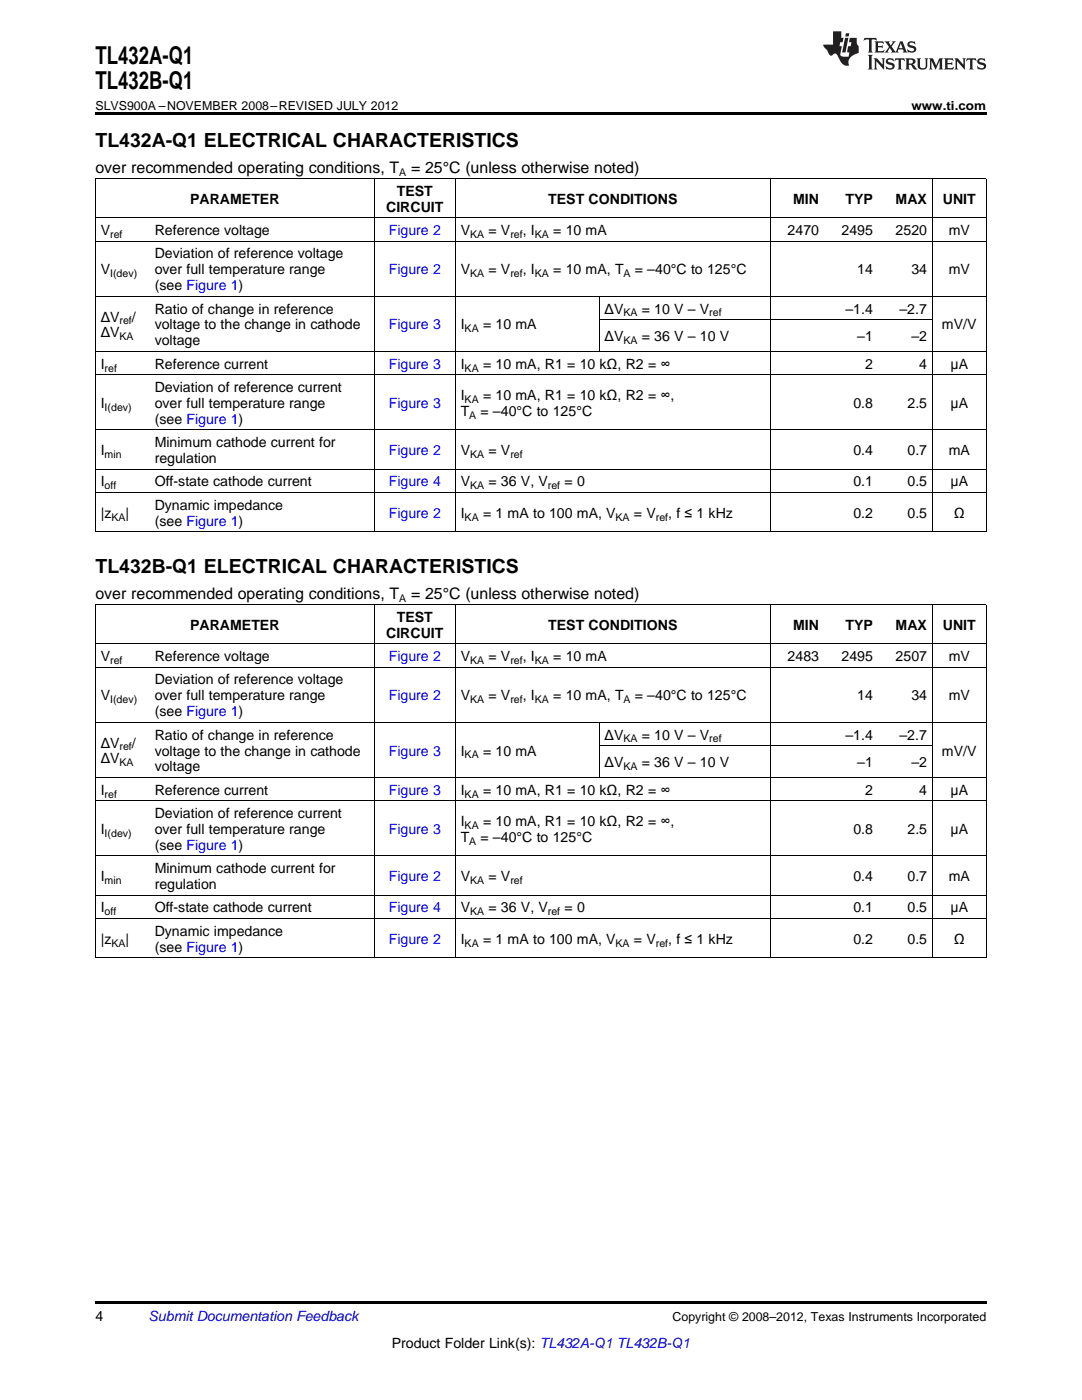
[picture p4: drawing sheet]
<svg xmlns="http://www.w3.org/2000/svg" width="216mm" height="279mm" viewBox="0 0 216 279" stroke-linecap="round" stroke-linejoin="round" font-family="sans-serif">
<defs><g id="words">
<g font-size="4.9">
<text x="19" y="12.8">TL432A-Q1</text>
<text x="19" y="17.8">TL432B-Q1</text>
</g>
<g font-size="3.9">
<text x="19" y="29.3">TL432A-Q1 ELECTRICAL CHARACTERISTICS</text>
<text x="19" y="114.3">TL432B-Q1 ELECTRICAL CHARACTERISTICS</text>
</g>
<g font-size="3.2">
<text x="19" y="34.4">over recommended operating conditions, T</text>
<text x="82" y="34.4">= 25°C (unless otherwise noted)</text>
<text x="19" y="119.5">over recommended operating conditions, T</text>
<text x="82" y="119.5">= 25°C (unless otherwise noted)</text>
</g>
<g font-size="2.8">
<text x="37.9" y="40.7">PARAMETER</text>
<text x="79.2" y="39.1">TEST</text>
<text x="109.4" y="40.7">TEST CONDITIONS</text>
<text x="158.3" y="40.7">MIN</text>
<text x="168.7" y="40.7">TYP</text>
<text x="178.7" y="40.7">MAX</text>
<text x="188.1" y="40.7">UNIT</text>
<text x="20.1" y="46.9">V</text>
<text x="30.9" y="46.9">Reference voltage</text>
<text x="77" y="42.3">CIRCUIT</text>
<text x="91.9" y="46.9">V</text>
<text x="97.5" y="46.9">= V</text>
<text x="104.3" y="46.9">, I</text>
<text x="110.4" y="46.9">= 10 mA</text>
<text x="157.2" y="46.9">2470</text>
<text x="167.9" y="46.9">2495</text>
<text x="178.7" y="46.9">2520</text>
<text x="189.3" y="46.9">mV</text>
<text x="30.9" y="51.6">Deviation of reference voltage</text>
<text x="20.1" y="54.8">V</text>
<text x="30.9" y="54.8">over full temperature range</text>
<text x="30.9" y="57.9">(see Figure 1)</text>
<text x="91.9" y="54.8">V</text>
<text x="97.5" y="54.8">= V</text>
<text x="104.3" y="54.8">, I</text>
<text x="110.4" y="54.8">= 10 mA, T</text>
<text x="126.7" y="54.8">= –40°C to 125°C</text>
<text x="171.1" y="54.8">14</text>
<text x="181.9" y="54.8">34</text>
<text x="189.3" y="54.8">mV</text>
<text x="20.1" y="64.2">ΔV</text>
<text x="26.3" y="64.2">/</text>
<text x="30.9" y="62.6">Ratio of change in reference</text>
<text x="30.9" y="65.8">voltage to the change in cathode</text>
<text x="91.9" y="65.8">I</text>
<text x="96.4" y="65.8">= 10 mA</text>
<text x="120.6" y="62.6">ΔV</text>
<text x="128.1" y="62.6">= 10 V – V</text>
<text x="168.7" y="62.6">–1.4</text>
<text x="179.5" y="62.6">–2.7</text>
<text x="188" y="65.8">mV/V</text>
<text x="20.1" y="67.3">ΔV</text>
<text x="30.9" y="68.9">voltage</text>
<text x="120.6" y="68.1">ΔV</text>
<text x="128.1" y="68.1">= 36 V – 10 V</text>
<text x="171.1" y="68.1">–1</text>
<text x="181.9" y="68.1">–2</text>
<text x="20.1" y="73.6">I</text>
<text x="30.9" y="73.6">Reference current</text>
<text x="91.9" y="73.6">I</text>
<text x="96.4" y="73.6">= 10 mA, R1 = 10 kΩ, R2 = ∞</text>
<text x="172.6" y="73.6">2</text>
<text x="183.4" y="73.6">4</text>
<text x="189.7" y="73.6">μA</text>
<text x="20.1" y="81.4">I</text>
<text x="30.9" y="78.2">Deviation of reference current</text>
<text x="30.9" y="81.4">over full temperature range</text>
<text x="91.9" y="79.8">I</text>
<text x="91.9" y="83">T</text>
<text x="95.9" y="83">= –40°C to 125°C</text>
<text x="96.4" y="79.8">= 10 mA, R1 = 10 kΩ, R2 = ∞,</text>
<text x="170.3" y="81.4">0.8</text>
<text x="181.1" y="81.4">2.5</text>
<text x="189.7" y="81.4">μA</text>
<text x="30.9" y="84.6">(see Figure 1)</text>
<text x="30.9" y="89.3">Minimum cathode current for</text>
<text x="20.1" y="90.8">I</text>
<text x="30.9" y="92.4">regulation</text>
<text x="91.9" y="90.8">V</text>
<text x="97.5" y="90.8">= V</text>
<text x="170.3" y="90.8">0.4</text>
<text x="181.1" y="90.8">0.7</text>
<text x="189.3" y="90.8">mA</text>
<text x="20.1" y="97.1">I</text>
<text x="30.9" y="97.1">Off-state cathode current</text>
<text x="30.9" y="101.7">Dynamic impedance</text>
<text x="91.9" y="97.1">V</text>
<text x="97.5" y="97.1">= 36 V, V</text>
<text x="112.6" y="97.1">= 0</text>
<text x="170.3" y="97.1">0.1</text>
<text x="181.1" y="97.1">0.5</text>
<text x="189.7" y="97.1">μA</text>
<text x="20.1" y="103.3">|z</text>
<text x="25" y="103.3">|</text>
<text x="30.9" y="104.9">(see Figure 1)</text>
<text x="91.9" y="103.3">I</text>
<text x="96.4" y="103.3">= 1 mA to 100 mA, V</text>
<text x="126.5" y="103.3">= V</text>
<text x="133.3" y="103.3">, f ≤ 1 kHz</text>
<text x="170.3" y="103.3">0.2</text>
<text x="181.1" y="103.3">0.5</text>
<text x="190.4" y="103.3">Ω</text>
<text x="37.9" y="125.7">PARAMETER</text>
<text x="79.2" y="124.1">TEST</text>
<text x="109.4" y="125.7">TEST CONDITIONS</text>
<text x="158.3" y="125.7">MIN</text>
<text x="168.7" y="125.7">TYP</text>
<text x="178.7" y="125.7">MAX</text>
<text x="188.1" y="125.7">UNIT</text>
<text x="20.1" y="131.9">V</text>
<text x="30.9" y="131.9">Reference voltage</text>
<text x="77" y="127.3">CIRCUIT</text>
<text x="91.9" y="131.9">V</text>
<text x="97.5" y="131.9">= V</text>
<text x="104.3" y="131.9">, I</text>
<text x="110.4" y="131.9">= 10 mA</text>
<text x="157.2" y="131.9">2483</text>
<text x="167.9" y="131.9">2495</text>
<text x="178.7" y="131.9">2507</text>
<text x="189.3" y="131.9">mV</text>
<text x="30.9" y="136.6">Deviation of reference voltage</text>
<text x="20.1" y="139.8">V</text>
<text x="30.9" y="139.8">over full temperature range</text>
<text x="30.9" y="142.9">(see Figure 1)</text>
<text x="91.9" y="139.8">V</text>
<text x="97.5" y="139.8">= V</text>
<text x="104.3" y="139.8">, I</text>
<text x="110.4" y="139.8">= 10 mA, T</text>
<text x="126.7" y="139.8">= –40°C to 125°C</text>
<text x="171.1" y="139.8">14</text>
<text x="181.9" y="139.8">34</text>
<text x="189.3" y="139.8">mV</text>
<text x="20.1" y="149.2">ΔV</text>
<text x="26.3" y="149.2">/</text>
<text x="30.9" y="147.6">Ratio of change in reference</text>
<text x="120.6" y="147.6">ΔV</text>
<text x="128.1" y="147.6">= 10 V – V</text>
<text x="168.7" y="147.6">–1.4</text>
<text x="179.5" y="147.6">–2.7</text>
<text x="20.1" y="152.4">ΔV</text>
<text x="30.9" y="150.8">voltage to the change in cathode</text>
<text x="30.9" y="154">voltage</text>
<text x="91.9" y="150.8">I</text>
<text x="96.4" y="150.8">= 10 mA</text>
<text x="120.6" y="153.1">ΔV</text>
<text x="128.1" y="153.1">= 36 V – 10 V</text>
<text x="171.1" y="153.1">–1</text>
<text x="181.9" y="153.1">–2</text>
<text x="188" y="150.8">mV/V</text>
<text x="20.1" y="158.6">I</text>
<text x="30.9" y="158.6">Reference current</text>
<text x="91.9" y="158.6">I</text>
<text x="96.4" y="158.6">= 10 mA, R1 = 10 kΩ, R2 = ∞</text>
<text x="172.6" y="158.6">2</text>
<text x="183.4" y="158.6">4</text>
<text x="189.7" y="158.6">μA</text>
<text x="20.1" y="166.4">I</text>
<text x="30.9" y="163.3">Deviation of reference current</text>
<text x="30.9" y="166.4">over full temperature range</text>
<text x="91.9" y="164.9">I</text>
<text x="96.4" y="164.9">= 10 mA, R1 = 10 kΩ, R2 = ∞,</text>
<text x="170.3" y="166.4">0.8</text>
<text x="181.1" y="166.4">2.5</text>
<text x="189.7" y="166.4">μA</text>
<text x="30.9" y="169.6">(see Figure 1)</text>
<text x="91.9" y="168">T</text>
<text x="95.9" y="168">= –40°C to 125°C</text>
<text x="20.1" y="175.9">I</text>
<text x="30.9" y="174.3">Minimum cathode current for</text>
<text x="30.9" y="177.4">regulation</text>
<text x="91.9" y="175.9">V</text>
<text x="97.5" y="175.9">= V</text>
<text x="170.3" y="175.9">0.4</text>
<text x="181.1" y="175.9">0.7</text>
<text x="189.3" y="175.9">mA</text>
<text x="20.1" y="182.1">I</text>
<text x="30.9" y="182.1">Off-state cathode current</text>
<text x="91.9" y="182.1">V</text>
<text x="97.5" y="182.1">= 36 V, V</text>
<text x="112.6" y="182.1">= 0</text>
<text x="170.3" y="182.1">0.1</text>
<text x="181.1" y="182.1">0.5</text>
<text x="189.7" y="182.1">μA</text>
<text x="20.1" y="188.3">|z</text>
<text x="25" y="188.3">|</text>
<text x="30.9" y="186.8">Dynamic impedance</text>
<text x="30.9" y="189.9">(see Figure 1)</text>
<text x="91.9" y="188.3">I</text>
<text x="96.4" y="188.3">= 1 mA to 100 mA, V</text>
<text x="126.5" y="188.3">= V</text>
<text x="133.3" y="188.3">, f ≤ 1 kHz</text>
<text x="170.3" y="188.3">0.2</text>
<text x="181.1" y="188.3">0.5</text>
<text x="190.4" y="188.3">Ω</text>
<text x="19" y="263.6">4</text>
<text x="78.2" y="269">Product Folder Link(s): TL432A-Q1 TL432B-Q1</text>
</g>
<g font-size="2.8" fill="#00f">
<text x="77.6" y="46.9">Figure 2</text>
<text x="77.6" y="54.8">Figure 2</text>
<text x="77.6" y="65.8">Figure 3</text>
<text x="77.6" y="73.6">Figure 3</text>
<text x="77.6" y="81.4">Figure 3</text>
<text x="77.6" y="90.8">Figure 2</text>
<text x="77.6" y="97.1">Figure 4</text>
<text x="77.6" y="103.3">Figure 2</text>
<text x="77.6" y="131.9">Figure 2</text>
<text x="77.6" y="139.8">Figure 2</text>
<text x="77.6" y="150.8">Figure 3</text>
<text x="77.6" y="158.6">Figure 3</text>
<text x="77.6" y="166.4">Figure 3</text>
<text x="77.6" y="175.9">Figure 2</text>
<text x="77.6" y="182.1">Figure 4</text>
<text x="77.6" y="188.3">Figure 2</text>
</g>
<text font-size="2.8" fill="#0000c8" x="29.6" y="263.6">Submit Documentation Feedback</text>
<g font-size="2.5">
<text x="19" y="21.9">SLVS900A –NOVEMBER 2008–REVISED JULY 2012</text>
<text x="181.9" y="21.9">www.ti.com</text>
<text x="134.2" y="263.6">Copyright © 2008–2012, Texas Instruments Incorporated</text>
</g>
<g font-size="2.1">
<text x="79.7" y="35.1">A</text>
<text x="22" y="47.5">ref</text>
<text x="93.8" y="47.5">KA</text>
<text x="101.8" y="47.5">ref</text>
<text x="106.7" y="47.5">KA</text>
<text x="22" y="55.3">I(dev)</text>
<text x="93.8" y="55.3">KA</text>
<text x="101.8" y="55.3">ref</text>
<text x="106.7" y="55.3">KA</text>
<text x="124.4" y="55.3">A</text>
<text x="23.8" y="64.7">ref</text>
<text x="124.4" y="63.1">KA</text>
<text x="141.5" y="63.1">ref</text>
<text x="23.8" y="67.9">KA</text>
<text x="92.7" y="66.3">KA</text>
<text x="124.4" y="68.7">KA</text>
<text x="20.9" y="74.2">ref</text>
<text x="92.7" y="74.2">KA</text>
<text x="20.9" y="82">I(dev)</text>
<text x="92.7" y="80.4">KA</text>
<text x="93.6" y="83.6">A</text>
<text x="20.9" y="91.4">min</text>
<text x="93.8" y="91.4">KA</text>
<text x="101.8" y="91.4">ref</text>
<text x="20.9" y="97.6">off</text>
<text x="93.8" y="97.6">KA</text>
<text x="109.3" y="97.6">ref</text>
<text x="22.2" y="103.9">KA</text>
<text x="92.7" y="103.9">KA</text>
<text x="122.8" y="103.9">KA</text>
<text x="130.9" y="103.9">ref</text>
<text x="79.7" y="120.1">A</text>
<text x="22" y="132.5">ref</text>
<text x="93.8" y="132.5">KA</text>
<text x="101.8" y="132.5">ref</text>
<text x="106.7" y="132.5">KA</text>
<text x="22" y="140.3">I(dev)</text>
<text x="93.8" y="140.3">KA</text>
<text x="101.8" y="140.3">ref</text>
<text x="106.7" y="140.3">KA</text>
<text x="124.4" y="140.3">A</text>
<text x="23.8" y="149.8">ref</text>
<text x="124.4" y="148.2">KA</text>
<text x="141.5" y="148.2">ref</text>
<text x="23.8" y="152.9">KA</text>
<text x="92.7" y="151.3">KA</text>
<text x="124.4" y="153.7">KA</text>
<text x="20.9" y="159.2">ref</text>
<text x="92.7" y="159.2">KA</text>
<text x="20.9" y="167">I(dev)</text>
<text x="92.7" y="165.4">KA</text>
<text x="93.6" y="168.6">A</text>
<text x="20.9" y="176.4">min</text>
<text x="93.8" y="176.4">KA</text>
<text x="101.8" y="176.4">ref</text>
<text x="20.9" y="182.7">off</text>
<text x="93.8" y="182.7">KA</text>
<text x="109.3" y="182.7">ref</text>
<text x="22.2" y="188.9">KA</text>
<text x="92.7" y="188.9">KA</text>
<text x="122.8" y="188.9">KA</text>
<text x="130.9" y="188.9">ref</text>
</g>
</g></defs>
<g fill="#231f20">
<path d="M172.5 7.6l-.1 .5 .4-.2h.6v.1v2.1l-.2 .4h.9l-.2-.4v-2.1l.1-.1h.5l.5 .2-.2-.5zM174.5 8.3l.2 .3v1.5l-.2 .4h1.8l.2-.6a1.04 1.04 0 0 1-1.3 .2v-.7h.6l.3 .2v-.6l-.3 .2h-.6v-.6l.8-.1 .4 .3-.2-.5zM176.5 8.3l.9 1.1-.9 1.1h.8l-.2-.2 .4-.7 .5 .7-.2 .2h1.5l-.2-.2 .2-.4h.9l.1 .4-.2 .2h1l-.3-.3-.7-1.9h-.5l-.9 2-.8-1 .9-1h-.8l.1 .3-.4 .5-.3-.6 .1-.2zM179.7 8.6l.4 1h-.7zM181.3 8.4a.63 .63 0 0 0-.2 .7 .63 .63 0 0 0 .6 .4l.6 .2 .1 .2a.75 .75 0 0 1-.7 .4 .75 .75 0 0 1-.6-.5l.1 .7 .1-.1a1.11 1.11 0 0 0 1.5-.6 1.13 1.13 0 0 0-1.2-.8l-.1-.4a1.04 1.04 0 0 1 1.2 .2l-.2-.5-.2 .1-.4-.2zM173.2 10.9l.2 .4v2.2l-.2 .4h1l-.3-.4v-2.2l.3-.4zM174.3 11.6l.3 .4v1.5l-.3 .4h.8l-.2-.4v-1.3l1.5 1.7v-1.9l.2-.4h-.7l.2 .4v.9l-1.1-1.3zM177 11.8a.62 .62 0 0 0-.2 .7 .62 .62 0 0 0 .6 .4l.6 .1 .1 .3a.76 .76 0 0 1-.7 .3 .76 .76 0 0 1-.7-.4l.2 .7 .1-.1a1.11 1.11 0 0 0 1.5-.6 1.13 1.13 0 0 0-1.2-.8l-.1-.4a1.04 1.04 0 0 1 1.2 .2l-.2-.6-.2 .1-.5-.1zM178.7 11.6l-.2 .6a.61 .61 0 0 1 .8-.3v1.6l-.2 .4h.9l-.2-.4v-1.6a.63 .63 0 0 1 .7 .3l-.1-.6zM180.6 11.6l.3 .4v1.5l-.3 .4h1l-.2-.2-.1-.8 .6 .2a.76 .76 0 0 0 1.2 .7l-1-1a.58 .58 0 0 0 .6-.5 .58 .58 0 0 0-.5-.6zM181.4 11.9h.1a.45 .45 0 0 1 .5 .1 .45 .45 0 0 1 .1 .5l-.8 .2zM182.9 11.6l.2 .2a2.17 2.17 0 0 0 .3 1.9 .99 .99 0 0 0 1.6-.6v-1.1l.2-.4h-.7l.2 .2a1.92 1.92 0 0 1-.2 1.8 .6 .6 0 0 1-.9-.5v-1.1l.2-.4zM185.4 11.6l.2 .4v1.5l-.2 .4h.7l-.2-.4v-1.4l.8 1.8 .8-1.8v1.4l-.2 .4h.9l-.2-.4v-1.5l.2-.4h-.8l-.6 1.5-.6-1.5zM188.4 11.6l.2 .4v1.5l-.2 .4h1.8l.1-.6a1.04 1.04 0 0 1-1.2 .1v-.6h.5l.4 .2v-.6l-.4 .2h-.5v-.7h.8l.3 .3-.1-.6zM190.5 11.6l.2 .4v1.5l-.2 .4h.7l-.2-.4v-1.3l1.5 1.7v-1.9l.2-.4h-.7l.2 .4v.9l-1.1-1.3zM192.9 11.6l-.1 .6a.61 .61 0 0 1 .7-.3l.1 1.6-.3 .4h1l-.3-.4 .1-1.6a.63 .63 0 0 1 .7 .3l-.1-.6zM195.2 11.8a.62 .62 0 0 0-.2 .7 .62 .62 0 0 0 .6 .4l.6 .1 .1 .3a.76 .76 0 0 1-.7 .3 .76 .76 0 0 1-.6-.4l.1 .7 .1-.1a1.11 1.11 0 0 0 1.6-.6 1.13 1.13 0 0 0-1.3-.8l-.1-.4a1.04 1.04 0 0 1 1.2 .2l-.1-.6-.2 .1-.5-.1z"/>
<path d="M166.2 6.3v2.6h-1.9v.4l.8 .9a.91 .91 0 0 0 1 .8 .56 .56 0 0 1 .5-.3 .56 .56 0 0 1 .5 .3l.4 .8a1.53 1.53 0 0 0 1.9 1.2 1.54 1.54 0 0 1 1-2.1l.9-.3v-1.4a1.52 1.52 0 0 1-.4-1.6h-1.3l-.2 .8h.5l-.2 .8h-.5l-.1 1v.2l.4 .1-.2 .8a1.93 1.93 0 0 1-1.6-.3l.3-1.8h-.5l.2-.8h.4l.2-.8h-.4v-1.3zM168.6 7.6l-.6 2.9h.7l.6-2.9zM168.8 6.6l-.1 .7h.6l.2-.7z"/>
</g>
<path d="M19 22.5h177.8v.5h-177.8zM19 259.7h177.8v.5h-177.8z" fill="#000"/>
<g fill="none" stroke="#000" stroke-width=".2">
<path d="M19 35.6h177.8M19.1 35.7v70.5M74.7 35.7v70.5M90.8 35.7v70.5M153.7 35.7v70.5M186 35.7v70.5M196.8 35.7v70.5M19 59.1h177.8M19 48.1h177.8M19 43.5h177.8M119.5 59.2v11M19 74.8h177.8"/>
<path d="M19 70.1h177.8M119.6 63.8h66.5M19 98.3h177.8M19 93.6h177.8M19 85.8h177.8M19 106.1h177.8M19 133.2h177.8M19 128.5h177.8M19 120.7h177.8M19.1 120.7v70.5M74.7 120.7v70.5M90.8 120.7v70.5"/>
<path d="M153.7 120.7v70.5M186 120.7v70.5M196.8 120.7v70.5M19 159.8h177.8M19 155.2h177.8M19 144.2h177.8M119.5 144.2v11M119.6 148.8h66.5M19 178.7h177.8M19 170.8h177.8M19 191.2h177.8M19 183.3h177.8"/>
</g>
<use href="#words"/>
</svg>
